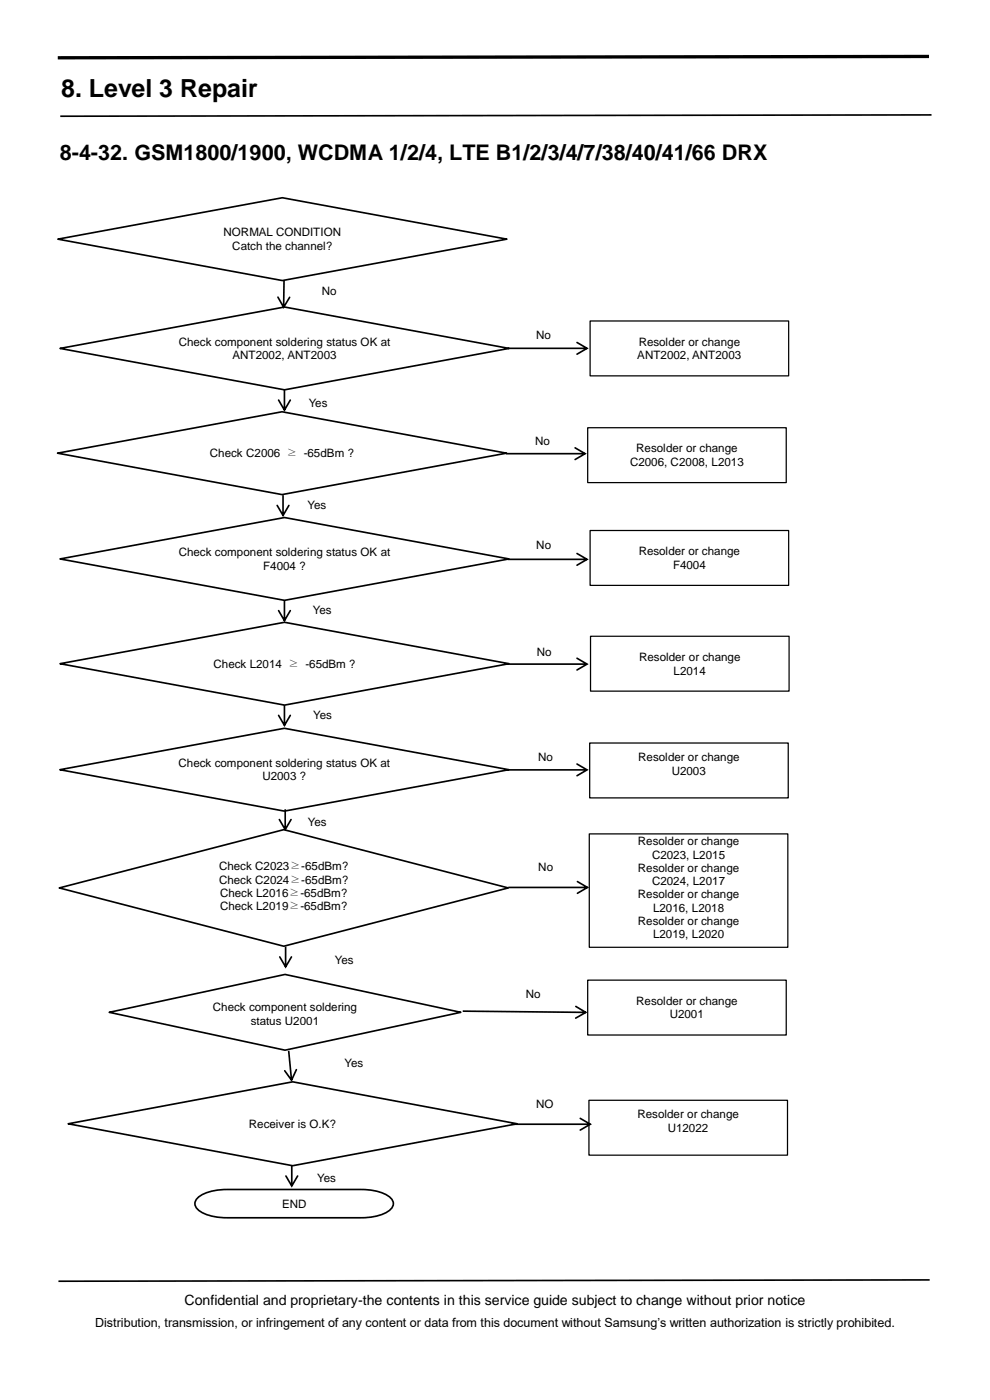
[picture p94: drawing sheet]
<svg xmlns="http://www.w3.org/2000/svg" width="210mm" height="297mm" viewBox="0 0 210 297" stroke-linecap="round" stroke-linejoin="round" font-family="sans-serif">
<defs><g id="words">
<text font-size="5.3" x="13" y="20.7">8. Level 3 Repair</text>
<text font-size="4.6" x="12.7" y="33.9">8-4-32. GSM1800/1900, WCDMA 1/2/4, LTE B1/2/3/4/7/38/40/41/66 DRX</text>
<text font-size="3" x="39.2" y="276.8">Confidential and proprietary-the contents in this service guide subject to change without prior notice</text>
<text font-size="2.7" x="20.2" y="281.4">Distribution, transmission, or infringement of any content or data from this document without Samsung’s written authorization is strictly prohibited.</text>
<g font-size="2.5">
<text x="47.4" y="50.2">NORMAL CONDITION</text>
<text x="49.3" y="53">Catch the channel?</text>
<text x="68.3" y="62.6">No</text>
<text x="113.7" y="71.8">No</text>
<text x="37.9" y="73.4">Check component soldering status OK at</text>
<text x="49.3" y="76.2">ANT2002, ANT2003</text>
<text x="135.2" y="76.2">ANT2002, ANT2003</text>
<text x="135.5" y="73.4">Resolder or change</text>
<text x="65.5" y="86.3">Yes</text>
<text x="113.5" y="94.3">No</text>
<text x="135" y="96">Resolder or change</text>
<text x="44.5" y="97">Check C2006 ≥ -65dBm ?</text>
<text x="133.7" y="98.9">C2006, C2008, L2013</text>
<text x="65.2" y="108.1">Yes</text>
<text x="37.9" y="118">Check component soldering status OK at</text>
<text x="113.8" y="116.6">No</text>
<text x="135.5" y="117.8">Resolder or change</text>
<text x="55.8" y="120.9">F4004 ?</text>
<text x="142.8" y="120.7">F4004</text>
<text x="66.4" y="130.3">Yes</text>
<text x="45.3" y="141.7">Check L2014 ≥ -65dBm ?</text>
<text x="113.9" y="139.1">No</text>
<text x="135.6" y="140.2">Resolder or change</text>
<text x="142.9" y="143.1">L2014</text>
<text x="66.4" y="152.6">Yes</text>
<text x="114.2" y="161.5">No</text>
<text x="135.4" y="161.5">Resolder or change</text>
<text x="37.9" y="162.7">Check component soldering status OK at</text>
<text x="55.7" y="165.6">U2003 ?</text>
<text x="142.5" y="164.3">U2003</text>
<text x="65.3" y="175.3">Yes</text>
<text x="135.3" y="179.3">Resolder or change</text>
<text x="46.5" y="184.6">Check C2023≥-65dBm?</text>
<text x="114.2" y="184.8">No</text>
<text x="135.3" y="184.9">Resolder or change</text>
<text x="138.3" y="182.1">C2023, L2015</text>
<text x="46.5" y="187.5">Check C2024≥-65dBm?</text>
<text x="46.7" y="190.3">Check L2016≥-65dBm?</text>
<text x="135.3" y="190.6">Resolder or change</text>
<text x="138.3" y="187.8">C2024, L2017</text>
<text x="46.7" y="193.1">Check L2019≥-65dBm?</text>
<text x="135.3" y="196.2">Resolder or change</text>
<text x="138.5" y="193.4">L2016, L2018</text>
<text x="138.5" y="199.1">L2019, L2020</text>
<text x="71.1" y="204.4">Yes</text>
<text x="45.2" y="214.5">Check component soldering</text>
<text x="111.5" y="211.7">No</text>
<text x="135" y="213.2">Resolder or change</text>
<text x="53.2" y="217.4">status U2001</text>
<text x="142.1" y="216.1">U2001</text>
<text x="73.1" y="226.3">Yes</text>
<text x="52.8" y="239.3">Receiver is O.K?</text>
<text x="113.7" y="235">NO</text>
<text x="135.2" y="237.3">Resolder or change</text>
<text x="141.7" y="240.1">U12022</text>
<text x="67.3" y="250.8">Yes</text>
<text x="59.8" y="256.3">END</text>
</g>
</g></defs>
<path d="M197.6 24.4l-184.8 .3M12.3 50.7l47.6-8.7 47.6 8.7-47.6 8.8zM12.7 73.9l47.7-8.8 47.6 8.8-47.6 8.8zM12.2 96.1l47.6-8.7 47.7 8.7-47.7 8.8zM12.7 118.6l47.7-8.8 47.6 8.8-47.6 8.8zM12.7 140.8l47.7-8.8 47.6 8.8-47.6 8.8zM12.7 163.3l47.6-8.8 47.6 8.8-47.6 8.8zM12.6 188.4l47.6-12.4 47.6 12.4-47.6 12.3zM23.2 214.8l37.3-8.1 37.3 8.1-37.3 8zM14.5 238.4l47.6-8.9 47.6 8.9-47.6 8.9zM41.8 254.3a8.5 8.5 0 0 1 6.3-1.9h28.6a9.3 9.3 0 0 1 6.3 1.9 1.62 1.62 0 0 1-.5 2.6 10.3 10.3 0 0 1-5.8 1.4h-28.6a9.3 9.3 0 0 1-6.3-1.9 1.5 1.5 0 0 1 0-2.1zM197.2 271.5l-184.8 .3" fill="none" stroke="#000" stroke-width=".35"/>
<path d="M197.1 12l-184.8 .3" fill="none" stroke="#000" stroke-width=".71" stroke-linecap="butt"/>
<g fill="#000">
<path d="M60.1 59.5l-.1 5.7h.3l.1-5.7zM58.9 62.9l-.1 .2 1.4 2.4 1.4-2.5h-.3l-1.3 2.1h.3l-1.2-2.1z"/>
<path d="M107.7 73.7h16.8v.4h-16.8zM122.3 72.6l.2-.1 2.4 1.4-2.5 1.4-.1-.3 2.1-1.3v.4l-2.1-1.3z"/>
<path d="M60.2 82.7h.3v4.3h-.3zM59 84.7l.3 .1 1.2 2.1h-.3l1.2-2.1h.3l-1.4 2.6-1.3-2.4z"/>
<path d="M107.3 96.1h16.8v.3h-16.8zM121.9 94.9h.2l2.4 1.3-2.5 1.5-.1-.4 2.1-1.2v.3l-2.1-1.2z"/>
<path d="M59.9 105.1h.3v4.3h-.3zM58.7 107.1l.3 .1 1.2 2.1h-.3l1.2-2.1h.3l-1.4 2.5-1.3-2.4z"/>
<path d="M107.7 118.5h16.8v.3h-16.8zM122.3 117.3h.2l2.4 1.4-2.5 1.4-.1-.3 2.1-1.3v.3l-2.1-1.2z"/>
<path d="M60.2 127.4h.3v4.3h-.3zM59 129.4l.3 .1 1.2 2.1h-.3l1.2-2.1h.3l-1.4 2.5-1.3-2.4z"/>
<path d="M60.2 149.6h.3v4.3h-.3zM59 151.6l.3 .1 1.2 2.1h-.3l1.2-2.1h.3l-1.4 2.5-1.3-2.3z"/>
<path d="M107.7 140.7h16.8v.4h-16.8zM122.3 139.6l.2-.1 2.4 1.4-2.5 1.4-.1-.3 2.1-1.3v.3l-2.1-1.2z"/>
<path d="M60.3 171.7h.4v4.3h-.4zM59.2 173.7l.2 .1 1.3 2.1h-.4l1.3-2.1h.3l-1.4 2.5-1.4-2.3z"/>
<path d="M107.7 163.2h16.8v.3h-16.8zM122.3 162l.2-.1 2.4 1.4-2.5 1.4-.1-.3 2.1-1.2v.3l-2.1-1.3z"/>
<path d="M107.8 188.1h16.8v.3h-16.8zM122.4 186.9h.2l2.4 1.4-2.5 1.4-.1-.3 2.1-1.3v.3l-2.1-1.2z"/>
<path d="M60.4 200.8h.4v4.3h-.4zM59.3 202.9h.2l1.2 2.1h-.3l1.3-2.1 .3 .1-1.4 2.5-1.4-2.4z"/>
<path d="M98.2 214.3l26.1 .3v.4l-26.1-.3zM122 213.4h.3l2.3 1.4-2.5 1.4v-.4l2.1-1.2v.3l-2.1-1.2z"/>
<path d="M61.1 222.9h.3l.6 6.2-.3 .1zM60.3 227l.3 .1 1.4 2h-.3l1-2.2h.3l-1.1 2.6-1.6-2.2z"/>
<path d="M108.4 238.3h16.8v.4h-16.8zM123 237.2l.2-.1 2.4 1.4-2.5 1.4-.1-.3 2.1-1.2v.3l-2.1-1.3z"/>
<path d="M61.7 247.3h.4v4.3h-.4zM60.6 249.3l.2 .1 1.2 2.1h-.3l1.3-2.1 .3 .1-1.4 2.5-1.4-2.4z"/>
</g>
<path d="M125.2 68.1h42.1v11.6h-42.1zM124.7 90.7h42.1v11.7h-42.1zM125.2 112.5h42.1v11.7h-42.1zM125.3 135h42.1v11.6h-42.1zM125.1 157.6h42.1v11.7h-42.1zM125 176.9h42.1v24.1h-42.1zM124.7 207.9h42.1v11.7h-42.1zM124.9 233.4h42.2v11.7h-42.2z" fill="none" stroke="#000" stroke-width=".26"/>
<use href="#words"/>
</svg>
